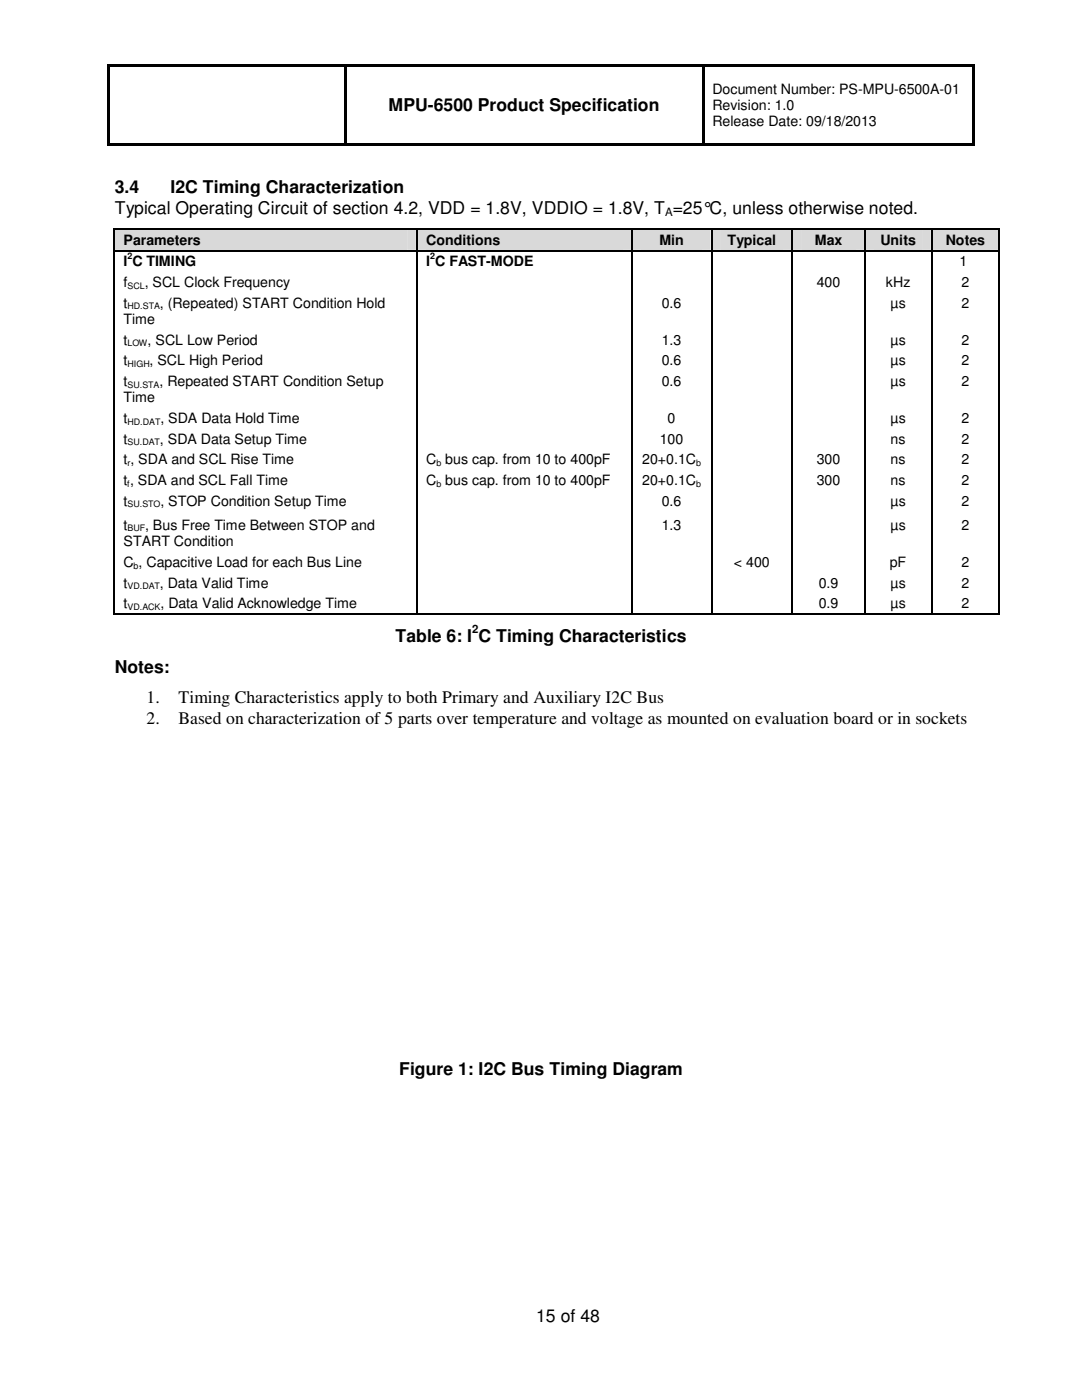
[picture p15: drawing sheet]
<svg xmlns="http://www.w3.org/2000/svg" width="216mm" height="279mm" viewBox="0 0 216 279" stroke-linecap="round" stroke-linejoin="round" font-family="sans-serif">
<defs><g id="words">
<g font-size="3.5">
<text x="77.5" y="22.1">MPU-6500 Product Specification</text>
<text x="22.9" y="38.5">3.4</text>
<text x="34" y="38.5">I2C Timing Characterization</text>
<text x="22.9" y="42.6">Typical Operating Circuit of section 4.2, VDD = 1.8V, VDDIO = 1.8V, T =25°C, unless otherwise noted.</text>
<text x="78.9" y="128.1">Table 6: I C Timing Characteristics</text>
<text x="22.9" y="134.2">Notes:</text>
<text x="29.3" y="140.4">1.</text>
<text x="35.6" y="140.4">Timing Characteristics apply to both Primary and Auxiliary I2C Bus</text>
<text x="29.3" y="144.4">2.</text>
<text x="35.6" y="144.4">Based on characterization of 5 parts over temperature and voltage as mounted on evaluation board or in sockets</text>
<text x="79.7" y="214.6">Figure 1: I2C Bus Timing Diagram</text>
<text x="107" y="263.8">15 of 48</text>
</g>
<g font-size="2.8">
<text x="142.2" y="18.7">Document Number: PS-MPU-6500A-01</text>
<text x="142.2" y="21.9">Revision: 1.0</text>
<text x="142.2" y="25.1">Release Date: 09/18/2013</text>
<text x="24.6" y="48.8">Parameters</text>
<text x="24.6" y="53.1">I C TIMING</text>
<text x="85" y="53.1">I C FAST-MODE</text>
<text x="85" y="48.8">Conditions</text>
<text x="131.6" y="48.8">Min</text>
<text x="145.2" y="48.8">Typical</text>
<text x="162.6" y="48.8">Max</text>
<text x="175.7" y="48.8">Units</text>
<text x="188.7" y="48.8">Notes</text>
<text x="191.5" y="53.2">1</text>
<text x="24.6" y="57.3">f</text>
<text x="28.9" y="57.3">, SCL Clock Frequency</text>
<text x="163" y="57.3">400</text>
<text x="176.8" y="57.3">kHz</text>
<text x="191.9" y="57.3">2</text>
<text x="24.6" y="61.4">t</text>
<text x="24.6" y="64.6">Time</text>
<text x="31.9" y="61.4">, (Repeated) START Condition Hold</text>
<text x="132" y="61.4">0.6</text>
<text x="177.7" y="61.4">µs</text>
<text x="191.9" y="61.4">2</text>
<text x="24.6" y="68.8">t</text>
<text x="29.5" y="68.8">, SCL Low Period</text>
<text x="132" y="68.8">1.3</text>
<text x="177.7" y="68.8">µs</text>
<text x="191.9" y="68.8">2</text>
<text x="24.6" y="72.9">t</text>
<text x="24.6" y="77">t</text>
<text x="29.8" y="72.9">, SCL High Period</text>
<text x="31.8" y="77">, Repeated START Condition Setup</text>
<text x="132" y="77">0.6</text>
<text x="132" y="72.9">0.6</text>
<text x="177.7" y="77">µs</text>
<text x="177.7" y="72.9">µs</text>
<text x="191.9" y="77">2</text>
<text x="191.9" y="72.9">2</text>
<text x="24.6" y="80.3">Time</text>
<text x="24.6" y="84.4">t</text>
<text x="24.6" y="88.6">t</text>
<text x="31.9" y="88.6">, SDA Data Setup Time</text>
<text x="32" y="84.4">, SDA Data Hold Time</text>
<text x="131.7" y="88.6">100</text>
<text x="133.2" y="84.4">0</text>
<text x="177.7" y="84.4">µs</text>
<text x="177.7" y="88.6">ns</text>
<text x="191.9" y="84.4">2</text>
<text x="191.9" y="88.6">2</text>
<text x="24.6" y="92.7">t , SDA and SCL Rise Time</text>
<text x="85" y="92.7">C bus cap. from 10 to 400pF</text>
<text x="128.1" y="92.7">20+0.1C</text>
<text x="163" y="92.7">300</text>
<text x="177.7" y="92.7">ns</text>
<text x="191.9" y="92.7">2</text>
<text x="24.6" y="96.8">t , SDA and SCL Fall Time</text>
<text x="24.6" y="100.9">t</text>
<text x="32" y="100.9">, STOP Condition Setup Time</text>
<text x="85" y="96.8">C bus cap. from 10 to 400pF</text>
<text x="128.1" y="96.8">20+0.1C</text>
<text x="132" y="100.9">0.6</text>
<text x="163" y="96.8">300</text>
<text x="177.7" y="100.9">µs</text>
<text x="177.7" y="96.8">ns</text>
<text x="191.9" y="100.9">2</text>
<text x="191.9" y="96.8">2</text>
<text x="24.6" y="105.7">t</text>
<text x="29" y="105.7">, Bus Free Time Between STOP and</text>
<text x="132" y="105.7">1.3</text>
<text x="177.7" y="105.7">µs</text>
<text x="191.9" y="105.7">2</text>
<text x="24.6" y="113.2">C , Capacitive Load for each Bus Line</text>
<text x="24.6" y="109">START Condition</text>
<text x="146.4" y="113.2">&lt; 400</text>
<text x="177.5" y="113.2">pF</text>
<text x="191.9" y="113.2">2</text>
<text x="24.6" y="117.3">t</text>
<text x="31.9" y="117.3">, Data Valid Time</text>
<text x="163.4" y="117.3">0.9</text>
<text x="177.7" y="117.3">µs</text>
<text x="191.9" y="117.3">2</text>
<text x="24.6" y="121.4">t</text>
<text x="32" y="121.4">, Data Valid Acknowledge Time</text>
<text x="163.4" y="121.4">0.9</text>
<text x="177.7" y="121.4">µs</text>
<text x="191.9" y="121.4">2</text>
</g>
<g font-size="2.3">
<text x="132.7" y="43.2">A</text>
<text x="94.2" y="126.3">2</text>
</g>
<g font-size="1.8">
<text x="25.4" y="51.7">2</text>
<text x="85.9" y="51.7">2</text>
<text x="25.4" y="57.6">SCL</text>
<text x="25.4" y="61.7">HD.STA</text>
<text x="25.4" y="69.1">LOW</text>
<text x="25.4" y="73.3">HIGH</text>
<text x="25.4" y="77.3">SU.STA</text>
<text x="25.4" y="84.8">HD.DAT</text>
<text x="25.4" y="88.9">SU.DAT</text>
<text x="25.4" y="93">r</text>
<text x="87.1" y="93">b</text>
<text x="138.9" y="93">b</text>
<text x="25.4" y="97.2">f</text>
<text x="25.4" y="101.3">SU.STO</text>
<text x="87.1" y="97.2">b</text>
<text x="138.9" y="97.2">b</text>
<text x="25.4" y="106">BUF</text>
<text x="26.7" y="113.5">b</text>
<text x="25.4" y="117.6">VD.DAT</text>
<text x="25.4" y="121.8">VD.ACK</text>
</g>
</g></defs>
<g fill="#000">
<path d="M21.5 12.7h.5v.6h-.5zM22 12.7h46.7v.6h-46.7zM68.7 13.3h.5zM68.7 12.7h.5v.6h-.5zM69.2 12.7h70.8v.6h-70.8zM140 13.3h.5zM140 12.7h.5v.6h-.5zM140.5 12.7h53.5v.6h-53.5zM194 12.7h.5v.6h-.5zM21.5 13.3h.5v15.3h-.5zM21.5 28.6h.5v.5h-.5zM22 28.6h46.7v.5h-46.7z"/>
<path d="M68.7 13.3h.5v15.3h-.5zM68.7 28.6h.5v.5h-.5zM69.2 28.6h70.8v.5h-70.8zM140 13.3h.5v15.3h-.5zM140 28.6h.5v.5h-.5zM140.5 28.6h53.5v.5h-53.5zM194 13.3h.5v15.3h-.5zM194 28.6h.5v.5h-.5z"/>
</g>
<g fill="#d9d9d9">
<path d="M22.9 45.9h60.1v4h-60.1z"/>
<path d="M24.6 45.9h56.6v4h-56.6z"/>
<path d="M83.1 45.9h42.8v4h-42.8z"/>
<path d="M85 45.9h39.2v4h-39.2z"/>
<path d="M126.1 45.9h15.7v4h-15.7z"/>
<path d="M128 45.9h12v4h-12z"/>
<path d="M142 45.9h15.9v4h-15.9z"/>
<path d="M143.8 45.9h12.4v4h-12.4z"/>
<path d="M158.1 45.9h14.3v4h-14.3z"/>
<path d="M160 45.9h10.6v4h-10.6z"/>
<path d="M172.6 45.9h13.1v4h-13.1z"/>
<path d="M174.5 45.9h9.5v4h-9.5z"/>
<path d="M185.9 45.9h13.4v4h-13.4z"/>
<path d="M187.8 45.9h9.7v4h-9.7z"/>
</g>
<g fill="#000">
<path d="M22.6 45.6h.3v.3h-.3zM22.6 49.9h.3v.3h-.3zM22.6 54.1h.3v.2h-.3zM22.6 58.3h.3v.2h-.3zM83 45.6h.3v.3h-.3zM83 49.9h.3v.3h-.3zM83 54.1h.3v.2h-.3zM83 58.3h.3v.2h-.3zM125.9 45.6h.4v.3h-.4zM125.9 49.9h.4v.3h-.4zM125.9 54.1h.4v.2h-.4zM125.9 58.3h.4v.2h-.4z"/>
<path d="M141.8 45.6h.4v.3h-.4zM141.8 49.9h.4v.3h-.4zM141.8 54.1h.4v.2h-.4zM141.8 58.3h.4v.2h-.4zM157.9 45.6h.4v.3h-.4zM157.9 49.9h.4v.3h-.4zM157.9 54.1h.4v.2h-.4zM157.9 58.3h.4v.2h-.4zM172.4 45.6h.3v.3h-.3zM172.4 49.9h.3v.3h-.3zM172.4 54.1h.3v.2h-.3zM172.4 58.3h.3v.2h-.3z"/>
<path d="M185.7 45.6h.4v.3h-.4zM185.7 49.9h.4v.3h-.4zM185.7 54.1h.4v.2h-.4zM185.7 58.3h.4v.2h-.4zM199.3 45.6h.3v.3h-.3zM199.3 49.9h.3v.3h-.3zM199.3 54.1h.3v.2h-.3zM199.3 58.3h.3v.2h-.3zM22.6 65.7h.3v.1h-.3zM22.6 69.8h.3v.1h-.3zM22.6 73.9h.3v.2h-.3zM83 65.7h.3v.1h-.3z"/>
<path d="M83 69.8h.3v.1h-.3zM83 73.9h.3v.2h-.3zM125.9 65.7h.4v.1h-.4zM125.9 69.8h.4v.1h-.4zM125.9 73.9h.4v.2h-.4zM141.8 65.7h.4v.1h-.4zM141.8 69.8h.4v.1h-.4zM141.8 73.9h.4v.2h-.4zM157.9 65.7h.4v.1h-.4zM157.9 69.8h.4v.1h-.4zM157.9 73.9h.4v.2h-.4zM172.4 65.7h.3v.1h-.3z"/>
<path d="M172.4 69.8h.3v.1h-.3zM172.4 73.9h.3v.2h-.3zM185.7 65.7h.4v.1h-.4zM185.7 69.8h.4v.1h-.4zM185.7 73.9h.4v.2h-.4zM199.3 65.7h.3v.1h-.3zM199.3 69.8h.3v.1h-.3zM199.3 73.9h.3v.2h-.3zM22.6 81.3h.3v.1h-.3zM22.6 85.4h.3v.2h-.3zM22.6 89.5h.3v.2h-.3zM22.6 93.7h.3v.2h-.3z"/>
<path d="M22.6 97.8h.3v.2h-.3zM83 81.3h.3v.1h-.3zM83 85.4h.3v.2h-.3zM83 89.5h.3v.2h-.3zM83 93.7h.3v.2h-.3zM83 97.8h.3v.2h-.3zM125.9 81.3h.4v.1h-.4zM125.9 85.4h.4v.2h-.4zM125.9 89.5h.4v.2h-.4zM125.9 93.7h.4v.2h-.4zM125.9 97.8h.4v.2h-.4zM141.8 81.3h.4v.1h-.4z"/>
<path d="M141.8 85.4h.4v.2h-.4zM141.8 89.5h.4v.2h-.4zM141.8 93.7h.4v.2h-.4zM141.8 97.8h.4v.2h-.4zM157.9 81.3h.4v.1h-.4zM157.9 85.4h.4v.2h-.4zM157.9 89.5h.4v.2h-.4zM157.9 93.7h.4v.2h-.4zM157.9 97.8h.4v.2h-.4zM172.4 81.3h.3v.1h-.3zM172.4 85.4h.3v.2h-.3zM172.4 89.5h.3v.2h-.3z"/>
<path d="M172.4 93.7h.3v.2h-.3zM172.4 97.8h.3v.2h-.3zM185.7 81.3h.4v.1h-.4zM185.7 85.4h.4v.2h-.4zM185.7 89.5h.4v.2h-.4zM185.7 93.7h.4v.2h-.4zM185.7 97.8h.4v.2h-.4zM199.3 81.3h.3v.1h-.3zM199.3 85.4h.3v.2h-.3zM199.3 89.5h.3v.2h-.3zM199.3 93.7h.3v.2h-.3zM199.3 97.8h.3v.2h-.3z"/>
<path d="M22.6 102.6h.3v.2h-.3zM22.6 110h.3v.2h-.3zM22.6 114.1h.3v.2h-.3zM22.6 118.2h.3v.2h-.3zM83 102.6h.3v.2h-.3zM83 110h.3v.2h-.3zM83 114.1h.3v.2h-.3zM83 118.2h.3v.2h-.3zM125.9 102.6h.4v.2h-.4zM125.9 110h.4v.2h-.4zM125.9 114.1h.4v.2h-.4zM125.9 118.2h.4v.2h-.4z"/>
<path d="M141.8 102.6h.4v.2h-.4zM141.8 110h.4v.2h-.4zM141.8 114.1h.4v.2h-.4zM141.8 118.2h.4v.2h-.4zM157.9 102.6h.4v.2h-.4zM157.9 110h.4v.2h-.4zM157.9 114.1h.4v.2h-.4zM157.9 118.2h.4v.2h-.4zM172.4 102.6h.3v.2h-.3zM172.4 110h.3v.2h-.3zM172.4 114.1h.3v.2h-.3zM172.4 118.2h.3v.2h-.3z"/>
<path d="M185.7 102.6h.4v.2h-.4zM185.7 110h.4v.2h-.4zM185.7 114.1h.4v.2h-.4zM185.7 118.2h.4v.2h-.4zM199.3 102.6h.3v.2h-.3zM199.3 110h.3v.2h-.3zM199.3 114.1h.3v.2h-.3zM199.3 118.2h.3v.2h-.3zM22.6 122.4h.3v.3h-.3zM83 122.4h.3v.3h-.3zM125.9 122.4h.4v.3h-.4zM141.8 122.4h.4v.3h-.4z"/>
<path d="M157.9 122.4h.4v.3h-.4zM172.4 122.4h.3v.3h-.3zM185.7 122.4h.4v.3h-.4zM199.3 122.4h.3v.3h-.3z"/>
</g>
<g fill="none" stroke="#000" stroke-width=".34">
<path d="M22.7 45.9v4M22.7 50.2v3.9M22.7 54.3v4M22.7 58.5v7.2M22.9 45.7h60.1M22.9 50h60.1M83.1 45.9v4M83.1 50.2v3.9M83.1 54.3v4M83.1 58.5v7.2M83.3 45.7h42.6M83.3 50h42.6"/>
<path d="M126.1 45.9v4M126.1 50.2v3.9M126.1 54.3v4M126.1 58.5v7.2M126.3 45.7h15.5M126.3 50h15.5M142 45.9v4M142 50.2v3.9M142 54.3v4M142 58.5v7.2M142.2 45.7h15.7M142.2 50h15.7"/>
<path d="M158.1 45.9v4M158.1 50.2v3.9M158.1 54.3v4M158.1 58.5v7.2M158.3 45.7h14.1M158.3 50h14.1M172.6 45.9v4M172.6 50.2v3.9M172.6 54.3v4M172.6 58.5v7.2M172.7 45.7h13M172.7 50h13"/>
<path d="M185.9 45.9v4M185.9 50.2v3.9M185.9 54.3v4M185.9 58.5v7.2M186.1 45.7h13.2M186.1 50h13.2M199.4 45.9v4M199.4 50.2v3.9M199.4 54.3v4M199.4 58.5v7.2M22.7 65.8v4M22.7 69.9v4"/>
<path d="M22.7 74.1v7.2M83.1 65.8v4M83.1 69.9v4M83.1 74.1v7.2M126.1 65.8v4M126.1 69.9v4M126.1 74.1v7.2M142 65.8v4M142 69.9v4M142 74.1v7.2M158.1 65.8v4M158.1 69.9v4"/>
<path d="M158.1 74.1v7.2M172.6 65.8v4M172.6 69.9v4M172.6 74.1v7.2M185.9 65.8v4M185.9 69.9v4M185.9 74.1v7.2M199.4 65.8v4M199.4 69.9v4M199.4 74.1v7.2M22.7 81.4v4M22.7 85.6v3.9"/>
<path d="M22.7 89.7v4M22.7 93.9v3.9M22.7 98v4.6M83.1 81.4v4M83.1 85.6v3.9M83.1 89.7v4M83.1 93.9v3.9M83.1 98v4.6M126.1 81.4v4M126.1 85.6v3.9M126.1 89.7v4M126.1 93.9v3.9"/>
<path d="M126.1 98v4.6M142 81.4v4M142 85.6v3.9M142 89.7v4M142 93.9v3.9M142 98v4.6M158.1 81.4v4M158.1 85.6v3.9M158.1 89.7v4M158.1 93.9v3.9M158.1 98v4.6M172.6 81.4v4"/>
<path d="M172.6 85.6v3.9M172.6 89.7v4M172.6 93.9v3.9M172.6 98v4.6M185.9 81.4v4M185.9 85.6v3.9M185.9 89.7v4M185.9 93.9v3.9M185.9 98v4.6M199.4 81.4v4M199.4 85.6v3.9M199.4 89.7v4"/>
<path d="M199.4 93.9v3.9M199.4 98v4.6M22.7 102.8v7.2M22.7 110.2v3.9M22.7 114.3v3.9M22.7 118.4v4M83.1 102.8v7.2M83.1 110.2v3.9M83.1 114.3v3.9M83.1 118.4v4M126.1 102.8v7.2M126.1 110.2v3.9"/>
<path d="M126.1 114.3v3.9M126.1 118.4v4M142 102.8v7.2M142 110.2v3.9M142 114.3v3.9M142 118.4v4M158.1 102.8v7.2M158.1 110.2v3.9M158.1 114.3v3.9M158.1 118.4v4M172.6 102.8v7.2M172.6 110.2v3.9"/>
<path d="M172.6 114.3v3.9M172.6 118.4v4M185.9 102.8v7.2M185.9 110.2v3.9M185.9 114.3v3.9M185.9 118.4v4M199.4 102.8v7.2M199.4 110.2v3.9M199.4 114.3v3.9M199.4 118.4v4M22.9 122.6h60.1M83.3 122.6h42.6"/>
<path d="M126.3 122.6h15.5M142.2 122.6h15.7M158.3 122.6h14.1M172.7 122.6h13M186.1 122.6h13.2"/>
</g>
<use href="#words"/>
</svg>
